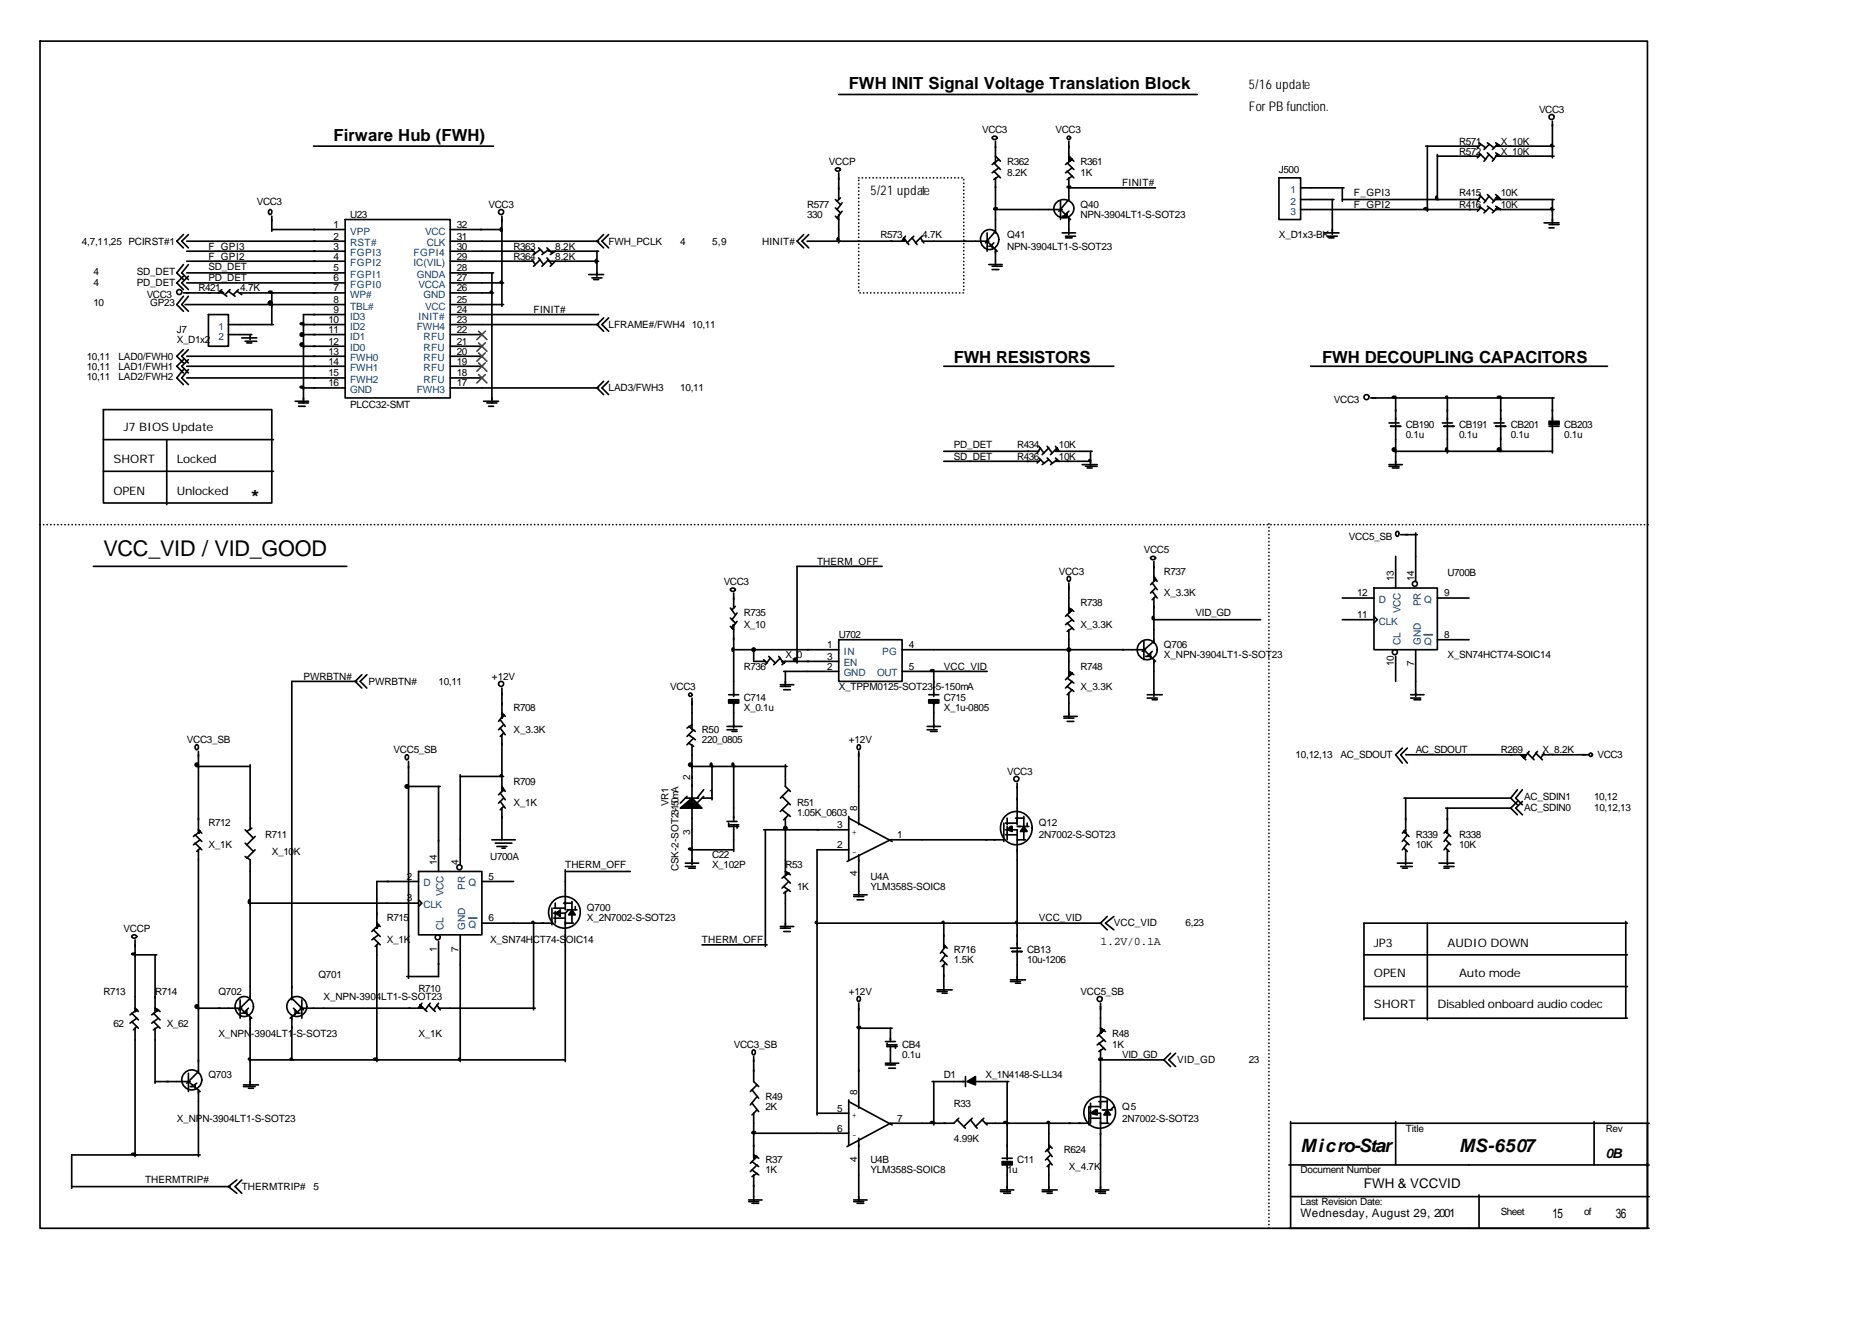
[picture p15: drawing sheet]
<svg xmlns="http://www.w3.org/2000/svg" width="297mm" height="210mm" viewBox="0 0 297 210" stroke-linecap="round" stroke-linejoin="round" font-family="sans-serif">
<defs><g id="words">
<text font-size="3.4" x="16.4" y="88.3">VCC_VID / VID_GOOD</text>
<g font-size="2.9">
<text x="206.4" y="182.7">Micro-Star</text>
<text x="231.5" y="182.7">MS-6507</text>
</g>
<g font-size="2.6">
<text x="134.7" y="14.2">FWH INIT Signal Voltage Translation Block</text>
<text x="52.9" y="22.4">Firware Hub (FWH)</text>
<text x="151.3" y="57.6">FWH RESISTORS</text>
<text x="209.8" y="57.6">FWH DECOUPLING CAPACITORS</text>
<text x="39.7" y="79.3">*</text>
</g>
<g font-size="2.1">
<text x="198.2" y="14.2">5/16 update</text>
<text x="198.2" y="17.6">For PB function.</text>
<text x="138.1" y="30.9">5/21 update</text>
<text x="254.8" y="183.8">0B</text>
<text x="216.4" y="188.6">FWH &amp; VCCVID</text>
<text x="246.3" y="193.3">15</text>
<text x="256.4" y="193.3">36</text>
</g>
<g font-size="1.9">
<text x="19.6" y="68.4">J7 BIOS Update</text>
<text x="18" y="73.5">SHORT</text>
<text x="28" y="73.5">Locked</text>
<text x="18" y="78.5">OPEN</text>
<text x="28" y="78.5">Unlocked</text>
<text x="174.6" y="149.9">1.2V/0.1A</text>
<text x="218" y="155">OPEN</text>
<text x="218" y="150.2">JP3</text>
<text x="229.7" y="150.2">AUDIO DOWN</text>
<text x="231.5" y="155">Auto mode</text>
<text x="218" y="160">SHORT</text>
<text x="228.1" y="160">Disabled onboard audio codec</text>
<text x="206.4" y="193.1">Wednesday, August 29, 2001</text>
</g>
<g font-size="1.6">
<text x="244.2" y="17.9">VCC3</text>
<text x="155.8" y="21.1">VCC3</text>
<text x="167.5" y="21.1">VCC3</text>
<text x="231.5" y="22.9">R571</text>
<text x="238.1" y="22.9">X_10K</text>
<text x="131.5" y="26.1">VCCP</text>
<text x="159.8" y="26.1">R362</text>
<text x="159.8" y="28">8.2K</text>
<text x="171.4" y="26.1">R361</text>
<text x="171.4" y="28">1K</text>
<text x="178.1" y="29.5">FINIT#</text>
<text x="202.9" y="27.4">J500</text>
<text x="231.5" y="24.5">R572</text>
<text x="238.1" y="24.5">X_10K</text>
<text x="40.7" y="32.5">VCC3</text>
<text x="55.6" y="34.6">U23</text>
<text x="77.5" y="33">VCC3</text>
<text x="128.1" y="33">R577</text>
<text x="128.1" y="34.6">330</text>
<text x="171.4" y="33">Q40</text>
<text x="171.4" y="34.6">NPN-3904LT1-S-SOT23</text>
<text x="214.8" y="33">F_GPI2</text>
<text x="214.8" y="31.1">F_GPI3</text>
<text x="231.5" y="33">R416</text>
<text x="231.5" y="31.1">R415</text>
<text x="238.1" y="33">10K</text>
<text x="238.1" y="31.1">10K</text>
<text x="13" y="38.8">4,7,11,25 PCIRST#1</text>
<text x="33.1" y="41.2">F_GPI2</text>
<text x="33.1" y="39.6">F_GPI3</text>
<text x="52.9" y="38">2</text>
<text x="52.9" y="39.6">3</text>
<text x="52.9" y="41.2">4</text>
<text x="52.9" y="36.2">1</text>
<text x="72.5" y="39.6">30</text>
<text x="72.5" y="38">31</text>
<text x="72.5" y="36.2">32</text>
<text x="72.5" y="41.2">29</text>
<text x="81.5" y="41.2">R364</text>
<text x="81.5" y="39.6">R363</text>
<text x="88.1" y="41.2">8.2K</text>
<text x="88.1" y="39.6">8.2K</text>
<text x="96.6" y="38.8">FWH_PCLK</text>
<text x="107.9" y="38.8">4</text>
<text x="113" y="38.8">5,9</text>
<text x="120.9" y="38.8">HINIT#</text>
<text x="139.7" y="37.7">R573</text>
<text x="146.3" y="37.7">4.7K</text>
<text x="159.8" y="37.7">Q41</text>
<text x="159.8" y="39.6">NPN-3904LT1-S-SOT23</text>
<text x="202.9" y="37.7">X_D1x3-BK</text>
<text x="14.8" y="45.4">4</text>
<text x="14.8" y="43.6">4</text>
<text x="21.7" y="45.4">PD_DET</text>
<text x="21.7" y="43.6">SD_DET</text>
<text x="23.3" y="47.3">VCC3</text>
<text x="31.5" y="46.2">R421</text>
<text x="33.1" y="44.6">PD_DET</text>
<text x="33.1" y="42.8">SD_DET</text>
<text x="38.1" y="46.2">4.7K</text>
<text x="52.9" y="43">5</text>
<text x="52.9" y="44.6">6</text>
<text x="52.9" y="46.2">7</text>
<text x="72.5" y="43">28</text>
<text x="72.5" y="44.6">27</text>
<text x="72.5" y="46.2">26</text>
<text x="14.8" y="48.6">10</text>
<text x="23.8" y="48.6">GP23</text>
<text x="28" y="52.8">J7</text>
<text x="52.1" y="52.8">11</text>
<text x="52.1" y="51.2">10</text>
<text x="52.9" y="48.1">8</text>
<text x="52.9" y="49.7">9</text>
<text x="72.5" y="51.2">23</text>
<text x="72.5" y="49.7">24</text>
<text x="72.5" y="52.8">22</text>
<text x="72.5" y="48.1">25</text>
<text x="84.7" y="49.7">FINIT#</text>
<text x="96.6" y="52">LFRAME#/FWH4</text>
<text x="109.8" y="52">10,11</text>
<text x="13.8" y="58.6">10,11</text>
<text x="13.8" y="57.1">10,11</text>
<text x="18.8" y="58.6">LAD1/FWH1</text>
<text x="18.8" y="57.1">LAD0/FWH0</text>
<text x="28" y="54.4">X_D1x2</text>
<text x="52.1" y="59.7">15</text>
<text x="52.1" y="57.9">14</text>
<text x="52.1" y="56.3">13</text>
<text x="52.1" y="54.7">12</text>
<text x="72.5" y="54.7">21</text>
<text x="72.5" y="56.3">20</text>
<text x="72.5" y="57.9">19</text>
<text x="72.5" y="59.7">18</text>
<text x="13.8" y="60.2">10,11</text>
<text x="18.8" y="60.2">LAD2/FWH2</text>
<text x="52.1" y="61.3">16</text>
<text x="55.6" y="64.7">PLCC32-SMT</text>
<text x="72.5" y="61.3">17</text>
<text x="96.6" y="62.1">LAD3/FWH3</text>
<text x="107.9" y="62.1">10,11</text>
<text x="211.7" y="63.9">VCC3</text>
<text x="151.3" y="71.1">PD_DET</text>
<text x="161.4" y="71.1">R434</text>
<text x="168" y="71.1">10K</text>
<text x="223" y="67.9">CB190</text>
<text x="223" y="69.5">0.1u</text>
<text x="231.5" y="67.9">CB191</text>
<text x="231.5" y="69.5">0.1u</text>
<text x="239.7" y="67.9">CB201</text>
<text x="239.7" y="69.5">0.1u</text>
<text x="248.2" y="69.5">0.1u</text>
<text x="248.2" y="67.9">CB203</text>
<text x="151.3" y="72.9">SD_DET</text>
<text x="161.4" y="72.9">R436</text>
<text x="168" y="72.9">10K</text>
<text x="129.6" y="89.6">THERM_OFF</text>
<text x="181.5" y="87.8">VCC5</text>
<text x="214" y="85.6">VCC5_SB</text>
<text x="114.8" y="92.8">VCC3</text>
<text x="168" y="91.2">VCC3</text>
<text x="184.7" y="91.2">R737</text>
<text x="184.7" y="94.6">X_3.3K</text>
<text x="215.4" y="94.6">12</text>
<text x="221.2" y="92.3" transform="rotate(-90 221.2 92.3)">13</text>
<text x="224.4" y="92.3" transform="rotate(-90 224.4 92.3)">14</text>
<text x="229.1" y="94.6">9</text>
<text x="229.7" y="91.5">U700B</text>
<text x="118" y="97.8">R735</text>
<text x="118" y="99.7">X_10</text>
<text x="133.1" y="101.2">U702</text>
<text x="171.4" y="96.2">R738</text>
<text x="171.4" y="99.7">X_3.3K</text>
<text x="189.7" y="97.8">VID_GD</text>
<text x="215.4" y="98.1">11</text>
<text x="229.1" y="101.2">8</text>
<text x="48.2" y="107.9">PWRBTN#</text>
<text x="78.1" y="107.9">+12V</text>
<text x="118" y="106.3">R736</text>
<text x="124.6" y="104.4">X_0</text>
<text x="131.2" y="102.8">1</text>
<text x="131.2" y="106.3">2</text>
<text x="131.2" y="104.7">3</text>
<text x="144.2" y="102.8">4</text>
<text x="144.2" y="106.3">5</text>
<text x="149.8" y="106.3">VCC_VID</text>
<text x="171.4" y="106.3">R748</text>
<text x="184.7" y="102.8">Q706</text>
<text x="184.7" y="104.4">X_NPN-3904LT1-S-SOT23</text>
<text x="221.2" y="105.7" transform="rotate(-90 221.2 105.7)">10</text>
<text x="224.4" y="105.7" transform="rotate(-90 224.4 105.7)">7</text>
<text x="229.7" y="104.4">X_SN74HCT74-SOIC14</text>
<text x="58.5" y="108.7">PWRBTN#</text>
<text x="69.6" y="108.7">10,11</text>
<text x="81.5" y="112.9">R708</text>
<text x="106.4" y="109.4">VCC3</text>
<text x="118" y="112.9">X_0.1u</text>
<text x="118" y="111.3">C714</text>
<text x="133.1" y="109.4">X_TPPM0125-SOT23-5-150mA</text>
<text x="149.8" y="111.3">C715</text>
<text x="149.8" y="112.9">X_1u-0805</text>
<text x="171.4" y="109.4">X_3.3K</text>
<text x="29.6" y="117.9">VCC3_SB</text>
<text x="62.4" y="119.5">VCC5_SB</text>
<text x="81.5" y="116.3">X_3.3K</text>
<text x="111.4" y="116.3">R50</text>
<text x="111.4" y="117.9">220_0805</text>
<text x="134.7" y="117.9">+12V</text>
<text x="224.6" y="119.5">AC_SDOUT</text>
<text x="238.1" y="119.5">R269</text>
<text x="244.7" y="119.5">X_8.2K</text>
<text x="81.5" y="124.5">R709</text>
<text x="109.5" y="123.7" transform="rotate(-90 109.5 123.7)">2</text>
<text x="159.8" y="122.9">VCC3</text>
<text x="205.6" y="120.3">10,12,13</text>
<text x="212.7" y="120.3">AC_SDOUT</text>
<text x="253.5" y="120.3">VCC3</text>
<text x="33.1" y="131.1">R712</text>
<text x="81.5" y="128">X_1K</text>
<text x="106.1" y="128" transform="rotate(-90 106.1 128)">VR1</text>
<text x="112.4" y="126.4">1</text>
<text x="126.5" y="128">R51</text>
<text x="126.5" y="129.6">1.05K_0603</text>
<text x="132.8" y="131.4">3</text>
<text x="136" y="128.8" transform="rotate(-90 136 128.8)">8</text>
<text x="164.8" y="131.1">Q12</text>
<text x="241.8" y="126.9">AC_SDIN1</text>
<text x="241.8" y="128.8">AC_SDIN0</text>
<text x="252.9" y="126.9">10,12</text>
<text x="252.9" y="128.8">10,12,13</text>
<text x="33.1" y="134.6">X_1K</text>
<text x="42.1" y="133">R711</text>
<text x="43.1" y="135.6">X_10K</text>
<text x="69.3" y="137.2" transform="rotate(-90 69.3 137.2)">14</text>
<text x="72.8" y="137.2" transform="rotate(-90 72.8 137.2)">4</text>
<text x="77.8" y="136.4">U700A</text>
<text x="89.7" y="137.8">THERM_OFF</text>
<text x="109.5" y="132.5" transform="rotate(-90 109.5 132.5)">3</text>
<text x="113" y="136.2">C22</text>
<text x="113" y="137.8">X_102P</text>
<text x="124.6" y="137.8">R53</text>
<text x="132.8" y="134.6">2</text>
<text x="135.2" y="132.5">+</text>
<text x="135.2" y="135.6">-</text>
<text x="142.3" y="133">1</text>
<text x="164.8" y="133">2N7002-S-SOT23</text>
<text x="224.6" y="133">R339</text>
<text x="224.6" y="134.6">10K</text>
<text x="231.5" y="133">R338</text>
<text x="231.5" y="134.6">10K</text>
<text x="64.6" y="139.6">2</text>
<text x="64.6" y="143.1">3</text>
<text x="77.5" y="139.6">5</text>
<text x="107.7" y="138.3" transform="rotate(-90 107.7 138.3)">CSK-2-SOT23-150mA</text>
<text x="126.5" y="141.2">1K</text>
<text x="136" y="139.1" transform="rotate(-90 136 139.1)">4</text>
<text x="138.1" y="139.6">U4A</text>
<text x="138.1" y="141.2">YLM358S-SOIC8</text>
<text x="19.6" y="147.8">VCCP</text>
<text x="61.4" y="146.2">R715</text>
<text x="61.4" y="149.7">X_1K</text>
<text x="77.5" y="146.2">6</text>
<text x="77.8" y="149.7">X_SN74HCT74-SOIC14</text>
<text x="93.1" y="144.6">Q700</text>
<text x="93.1" y="146.2">X_2N7002-S-SOT23</text>
<text x="111.4" y="149.7">THERM_OFF</text>
<text x="164.8" y="146.2">VCC_VID</text>
<text x="176.7" y="147">VCC_VID</text>
<text x="188.1" y="147">6,23</text>
<text x="50.5" y="155.2">Q701</text>
<text x="69.3" y="151" transform="rotate(-90 69.3 151)">1</text>
<text x="72.8" y="151" transform="rotate(-90 72.8 151)">7</text>
<text x="151.3" y="151.3">R716</text>
<text x="151.3" y="152.8">1.5K</text>
<text x="163" y="151.3">CB13</text>
<text x="163" y="152.8">10u-1206</text>
<text x="16.4" y="157.9">R713</text>
<text x="24.6" y="157.9">R714</text>
<text x="34.7" y="157.9">Q702</text>
<text x="51.3" y="158.7">X_NPN-3904LT1-S-SOT23</text>
<text x="66.4" y="157.3">R710</text>
<text x="134.7" y="157.9">+12V</text>
<text x="171.4" y="157.9">VCC5_SB</text>
<text x="18" y="162.9">62</text>
<text x="26.5" y="162.9">X_62</text>
<text x="34.7" y="164.5">X_NPN-3904LT1-S-SOT23</text>
<text x="66.4" y="164.5">X_1K</text>
<text x="116.4" y="166.3">VCC3_SB</text>
<text x="143.1" y="166.3">CB4</text>
<text x="143.1" y="167.9">0.1u</text>
<text x="176.5" y="164.5">R48</text>
<text x="176.5" y="166.3">1K</text>
<text x="178.1" y="167.9">VID_GD</text>
<text x="33.1" y="171.1">Q703</text>
<text x="136" y="173.7" transform="rotate(-90 136 173.7)">8</text>
<text x="149.8" y="171.1">D1</text>
<text x="156.4" y="171.1">X_1N4148-S-LL34</text>
<text x="186.8" y="168.7">VID_GD</text>
<text x="198.2" y="168.7">23</text>
<text x="28" y="178">X_NPN-3904LT1-S-SOT23</text>
<text x="121.4" y="174.5">R49</text>
<text x="121.4" y="176.1">2K</text>
<text x="132.8" y="176.4">5</text>
<text x="132.8" y="179.6">6</text>
<text x="135.2" y="177.4">+</text>
<text x="142.3" y="178">7</text>
<text x="151.3" y="175.6">R33</text>
<text x="178.1" y="176.1">Q5</text>
<text x="178.1" y="178">2N7002-S-SOT23</text>
<text x="223" y="179.6">Title</text>
<text x="254.8" y="179.6">Rev</text>
<text x="121.4" y="184.6">R37</text>
<text x="135.2" y="180.6">-</text>
<text x="136" y="184.3" transform="rotate(-90 136 184.3)">4</text>
<text x="138.1" y="184.6">U4B</text>
<text x="151.3" y="181.2">4.99K</text>
<text x="161.4" y="184.6">C11</text>
<text x="168.8" y="183">R624</text>
<text x="169.6" y="185.6">X_4.7K</text>
<text x="23" y="187.8">THERMTRIP#</text>
<text x="38.4" y="188.8">THERMTRIP#</text>
<text x="49.7" y="188.8">5</text>
<text x="121.4" y="186.2">1K</text>
<text x="138.1" y="186.2">YLM358S-SOIC8</text>
<text x="159.8" y="186.2">1u</text>
<text x="206.4" y="186.2">Document Number</text>
<text x="206.4" y="191.2">Last Revision Date:</text>
<text x="238.1" y="192.8">Sheet</text>
<text x="251.4" y="192.8">of</text>
</g>
<g font-size="1.6" fill="#004080">
<text x="204.8" y="30.6">1</text>
<text x="204.8" y="32.5">2</text>
<text x="204.8" y="34">3</text>
<text x="55.6" y="39.1">RST#</text>
<text x="55.6" y="40.7">FGPI3</text>
<text x="55.6" y="37.2">VPP</text>
<text x="65.6" y="40.7">FGPI4</text>
<text x="67.5" y="37.2">VCC</text>
<text x="67.7" y="39.1">CLK</text>
<text x="55.6" y="42.2">FGPI2</text>
<text x="55.6" y="44.1">FGPI1</text>
<text x="55.6" y="45.7">FGPI0</text>
<text x="55.6" y="47.3">WP#</text>
<text x="65.6" y="42.2">IC(VIL)</text>
<text x="66.1" y="44.1">GNDA</text>
<text x="66.4" y="45.7">VCCA</text>
<text x="67.2" y="47.3">GND</text>
<text x="34.7" y="52.3">1</text>
<text x="34.7" y="53.9">2</text>
<text x="55.6" y="49.1">TBL#</text>
<text x="55.6" y="53.9">ID1</text>
<text x="55.6" y="52.3">ID2</text>
<text x="55.6" y="50.7">ID3</text>
<text x="66.1" y="52.3">FWH4</text>
<text x="66.4" y="50.7">INIT#</text>
<text x="67.2" y="53.9">RFU</text>
<text x="67.5" y="49.1">VCC</text>
<text x="55.6" y="58.9">FWH1</text>
<text x="55.6" y="57.3">FWH0</text>
<text x="55.6" y="55.7">ID0</text>
<text x="67.2" y="55.7">RFU</text>
<text x="67.2" y="57.3">RFU</text>
<text x="67.2" y="58.9">RFU</text>
<text x="55.6" y="62.4">GND</text>
<text x="55.6" y="60.8">FWH2</text>
<text x="66.1" y="62.4">FWH3</text>
<text x="67.2" y="60.8">RFU</text>
<text x="218.8" y="95.7">D</text>
<text x="226" y="95.7">Q</text>
<text x="218.8" y="99.1">CLK</text>
<text x="222.2" y="97.3" transform="rotate(-90 222.2 97.3)">VCC</text>
<text x="225.4" y="96.2" transform="rotate(-90 225.4 96.2)">PR</text>
<text x="133.9" y="103.9">IN</text>
<text x="133.9" y="107.3">GND</text>
<text x="133.9" y="105.7">EN</text>
<text x="139.2" y="107.3">OUT</text>
<text x="140" y="103.9">PG</text>
<text x="222.2" y="102.3" transform="rotate(-90 222.2 102.3)">CL</text>
<text x="225.4" y="102.3" transform="rotate(-90 225.4 102.3)">GND</text>
<text x="226" y="102.3">Q</text>
<text x="67.2" y="140.7">D</text>
<text x="70.4" y="142.3" transform="rotate(-90 70.4 142.3)">VCC</text>
<text x="73.8" y="141.2" transform="rotate(-90 73.8 141.2)">PR</text>
<text x="74.3" y="140.7">Q</text>
<text x="67.2" y="144.1">CLK</text>
<text x="70.4" y="147.5" transform="rotate(-90 70.4 147.5)">CL</text>
<text x="73.8" y="147.5" transform="rotate(-90 73.8 147.5)">GND</text>
<text x="74.3" y="147.3">Q</text>
</g>
</g></defs>
<g fill="none" stroke="#000" stroke-width=".26">
<path d="M6.3 6.5h255.1v188.4h-255.1zM133.1 15h56.9M246.3 19.2v5.8M246.6 18.4a.4 .4 0 0 0-.6-.2 .4 .4 0 0 0-.1 .6 .4 .4 0 0 0 .6 0l.1-.2M29.1 37.2l-1.1 1.1 1.1 1M29.6 38.3h25.2M29.6 39.9h25.2M29.9 37.2l-1.1 1.1 1.1 1M43.1 33.5a.26 .26 0 0 0-.4-.2 .46 .46 0 0 0 .2 .7h.1l.1-.4M43.1 34.3v2.4M43.1 36.4h11.7M49.7 23.2h28.6"/>
<path d="M54.8 34.8h16.6v28.3h-16.6zM71.4 38.3h23.6M71.4 39.9h13.3M71.4 36.4h8.2M79.6 34.3v14.3M79.9 33.5a.4 .4 0 0 0-.6-.2 .4 .4 0 0 0-.1 .6 .4 .4 0 0 0 .6-.1l.1-.2M84.4 39.6l.5 .5M85.5 39.3l.8 .8M85.7 39.6l-1 .8M86.8 39.3l.8 .8M87 39.9h8M87 39.6l-1 .8"/>
<path d="M88.1 39.9l-.8 .5M94.7 39.9v3.9M95.8 37.2l-1.1 1.1 1.1 1M96.6 37.2l-1.1 1.1 1.1 1M127.5 37.2l-1 1.1 1 1M128.3 37.2l-1 1.1 1 1M132.6 34.3l.5 .5M132.6 33l.7 .8M132.6 31.7l.7 .8M132.6 26.8a.46 .46 0 0 1 .7 .1 .38 .38 0 0 1-.4 .3 .38 .38 0 0 1-.3-.4zM133.1 27.4v4.3M133.1 34v4.5"/>
<path d="M133.3 31.4l-.5 .5M133.6 33.5l-.8 1.1M133.6 32.2l-.8 1M143.4 37.7l.8 1.1M143.7 37.5l-.6 .8h-15M144.7 37.7l.8 1.1M145 37.5l-1.1 1M146 37.7l.6 .8M146.3 37.5l-1 1M146.3 38.3h10.6M156.2 36.7a1.55 1.55 0 0 1 2.2 .7 1.55 1.55 0 0 1-.9 2.1 1.57 1.57 0 0 1-1.8-.8 1.57 1.57 0 0 1 .5-2zM156.6 37v2.9"/>
<path d="M156.6 38.3l1.6 1.6M156.9 39.1h.5M157.4 38.8v.5M157.5 21.7a.46 .46 0 0 1 .7 .2 .38 .38 0 0 1-.4 .2 .38 .38 0 0 1-.3-.4zM157.7 33.2h10.8M157.7 25.8l1 1.1M157.7 27.2l1 1M157.7 38.5l-.5 .6M158 22.4v3.4M158 28.2v8.8M158 39.6v2.6M158 24.8l.7 .8"/>
<path d="M158 36.7l-1.6 1.8M158.5 25.3l-1.1 .8M158.5 26.6l-1.1 .8M158.5 28l-.8 .5M168.3 31.9v2.9M168.3 33.2l1.6 1.6M168.5 37h2.2M168.5 34.3h.8M169.1 37.7h1M169.1 37.5h1.6M169.3 25.8l1.1 1.1M169.3 27.2l1.1 1"/>
<path d="M169.3 33.8v.8M169.6 28.2v3.5l-1.6 1.8M169.6 22.4v2.4l.8 .8M169.6 34.6v2.6M169.6 29.8h13.8M169.6 33.5l-.8 .8M170.1 25.3l-1 .8M170.1 26.6l-1 .8M170.1 28l-.8 .5M170.4 33a1.58 1.58 0 0 0-1.9-1.3 1.58 1.58 0 0 0-1.2 1.9 1.61 1.61 0 0 0 1.7 1 1.61 1.61 0 0 0 1.4-1.5M202.9 28.2h3.5v6.6h-3.5zM206.4 29.8h6.9"/>
<path d="M206.4 31.7h5.3M206.4 33.2h28.3M210.1 37h2.4M210.6 37.5h1.6M210.9 37.7h.8M211.4 31.7v5.5M213 31.7h21.7M213 29.8v2.1M226.2 23.2h8.5M226.5 23.2v10.3M228.1 24.8h6.6M228.1 24.5v7.2"/>
<path d="M234.7 32.7l1 .8M234.7 30.9l1 1M234.7 24.3l1 1M234.7 22.7l1 .8M234.9 33l-.5 .5M234.9 31.1l-.5 .8M234.9 24.5l-.5 .5M234.9 22.9l-.5 .6M236 32.7l1.1 .8M236 30.9l1.1 1M236 24.3l1.1 1M236 22.7l1.1 .8"/>
<path d="M236.3 33l-.8 .8M236.3 31.1l-.8 1.1M236.3 24.5l-.8 1.1M236.3 22.9l-.8 .8M237.3 22.7l.8 .5h8.5M237.3 30.9l.8 .8h8.5M237.3 32.7l.8 .5h8.5M237.3 24.3l.8 .5h8.5M237.6 33l-.8 .8M237.6 31.1l-.8 1.1M237.6 24.5l-.8 1.1M237.6 22.9l-.8 .8"/>
<path d="M245 35.4h2.4M245.8 36.2h.8M245.8 35.6h1.6M246.3 31.7v3.9M28.8 46.2a.4 .4 0 0 0-.5-.2 .4 .4 0 0 0-.1 .6 .4 .4 0 0 0 .6-.1v-.2M29.1 43.8l-1.1 1.1 1.1 1M29.1 58.6l-1.1 1.4 1.1 1M29.1 57.1l-1.1 1 1.1 1.1M29.1 55.5l-1.1 1 1.1 1.1M29.1 42l-1.1 1.3 1.1 1.1M29.1 47l-1.1 1.3 1.1 1.1M29.4 48.3h25.4"/>
<path d="M29.6 58.1h25.2M29.6 41.5h25.2M29.6 43.3h25.2M29.6 44.9h25.2M29.6 56.5h25.2M29.6 60h25.2M29.9 43.8l-1.1 1.1 1.1 1M29.9 58.6l-1.1 1.4 1.1 1M29.9 57.1l-1.1 1 1.1 1.1M29.9 55.5l-1.1 1 1.1 1.1M29.9 42l-1.1 1.3 1.1 1.1M29.9 47l-1.1 1.3 1.1 1.1"/>
<path d="M33.1 49.9h3.1v5h-3.1zM34.9 46.2l1.1 .8M35.2 45.9l-.5 .6h-5.6M36.2 51.5h7.2M36.2 53.1h3.8M36.2 46.2l1.1 .8M36.5 45.9l-.8 .8M37.6 46.2l.8 .5M37.8 45.9l-.8 .8M38.1 46.5h16.7M38.4 53.6h2.3M38.9 54.2h1.8"/>
<path d="M39.2 54.4h.8M39.7 53.1v.8M43.1 46.5v5M48.2 51.5h6.6M48.2 53.1h6.6M48.2 54.9h6.6M54.8 49.9h-6.6v14M71.4 58.1h5.1M71.4 46.5h6.9M71.4 51.5h23.6M71.4 53.1h5.1M71.4 41.5h13.3"/>
<path d="M71.4 43.3h6.9M71.4 44.9h8.5M71.4 48.3h8.5M71.4 49.9h23.6M71.4 54.9h5.1M71.4 56.5h5.1M71.4 60h5.1M78.1 43.3v20.6M84.4 41.2l.5 .8M85.5 40.9l.8 1.1M85.7 41.2l-1 1M86.8 40.9l.8 1.1"/>
<path d="M87 41.2l-1 1M87 41.5h8M88.1 41.5l-.8 .7M93.4 43.6h2.4M93.9 44.1h1.6M94.2 44.4h.8M95.8 50.4l-1.1 1.1 1.1 1.1M96.6 50.4l-1.1 1.1 1.1 1.1M149.8 58.1h26.9M156.9 42h2.1M157.4 42.8h1.1M157.4 42.2h1.6"/>
<path d="M208 58.1h47.1M16.4 65h26.7v14.8h-26.7zM16.4 69.8h27M16.4 74.8h27M26.5 69.8v10.3M46.8 63.7h2.1M47.4 64.5h1M47.4 63.9h1.5M48.2 61.6h6.6M71.4 61.6h23.6M76.7 63.7h2.4M77.3 63.9h1.5"/>
<path d="M77.5 64.5h.8M95.8 60.5l-1.1 1.1 1.1 1M96.6 60.5l-1.1 1.1 1.1 1M149.8 71.6h15M149.8 73.2h15M164.8 70.8l.8 1.1M164.8 72.7l.8 .8M165.1 71.1l-.5 .8M165.1 72.9l-.5 .6M166.2 70.8l.8 1.1M166.2 72.7l.8 .8M166.4 71.1l-1 1"/>
<path d="M166.4 72.9l-1 .8M167.5 70.8l.5 .8h5.3M167.5 72.7l.5 .5h5M167.7 71.1l-1 1M167.7 72.9l-1 .8M171.7 73.7h2.4M172.2 74h1.9M172.5 74.3h.8M173 71.6v2.4M217.2 62.9a.4 .4 0 0 0-.6-.3 .4 .4 0 0 0-.1 .7 .4 .4 0 0 0 .7-.1v-.2M217.5 63.1h29.1M220.4 74h1.6"/>
<path d="M220.4 73.7h2.1M220.4 67.1h1.6M220.7 67.6h.1M220.7 67.6h1.5M220.9 74.3h1.1M221.5 63.1v4M221.5 67.4v6.6M221.5 71.6h24.8M222 67.6h.1M228.9 67.1h1.6M229.1 67.6h.1M229.1 67.6h1.6"/>
<path d="M229.7 63.1v4M229.7 67.4v4.5M230.5 67.6h.1M237.1 67.1h1.6M237.3 67.6h.1M237.3 67.6h1.6M238.1 63.1v4M238.1 67.4v4.2M238.7 67.6h.1M245.8 67.6h1.6M246.3 63.1v3.8M246.3 67.4v4.5"/>
<path d="M14.8 89.9h40.2M115.9 99.4l.5 .5v10.6M115.9 98.1l.8 .8M115.9 96.5l.8 1M115.9 93.4a.46 .46 0 0 1 .8 .2 .38 .38 0 0 1-.4 .2 .38 .38 0 0 1-.4-.4zM116.4 94.1v2.4M116.7 96.2l-.5 .5M116.9 98.6l-.7 1.1M116.9 97.3l-.7 1M140 89.9h-13.5v15.3M169.3 97.5l1.1 1.1M169.3 98.9l1.1 1"/>
<path d="M169.6 92.5v4l.8 .5M169.6 99.9v6.6l.8 .6M169.9 91.7a.26 .26 0 0 0-.4-.2 .46 .46 0 0 0 .1 .8l.1-.1 .2-.3M170.1 96.7l-1 1.1M170.1 98.3l-1 .8M170.1 99.7l-.8 .5M182.6 88.4a.46 .46 0 0 1 .8 .1 .38 .38 0 0 1-.5 .3 .38 .38 0 0 1-.3-.4zM182.8 92.5l.8 1.1M182.8 93.8l.8 1.1M183.1 89.1v2.4l.5 .8M183.1 94.9v7.1M183.1 98.3h16.9"/>
<path d="M183.4 92l-.8 .8M183.4 93.3l-.8 .8M183.4 94.6l-.6 .6M213 94.9h5M213 98.3h5M218 93.3h10.1v9.8h-10.1zM218 97.8l.5 .5-.5 .6M221.5 88.3v5M222 84.6a.26 .26 0 0 0-.4-.2 .46 .46 0 0 0 .1 .7h.2l.1-.4M222.2 84.8h2.7M224.6 84.6v7.7M224.9 92.5a.4 .4 0 0 0-.6-.2 .4 .4 0 0 0-.1 .6 .4 .4 0 0 0 .6-.1l.1-.2"/>
<path d="M228.1 94.9h5M31.5 118.4a.26 .26 0 0 0-.4-.2 .46 .46 0 0 0 .1 .8l.2-.1 .1-.3M31.5 119.2v12.5l.5 .5M56.6 108.1h-10.3v50.6M57.4 107.1l-1 1 1 1.1M58.2 107.1l-1.1 1 1.1 1.1M79.4 114.2l.8 1.1M79.4 115.5l.8 1.1M79.6 109.2v4l.6 .5M79.6 116.6v8.2l.6 .8M79.9 108.4a.4 .4 0 0 0-.6-.2 .4 .4 0 0 0-.1 .6 .4 .4 0 0 0 .6-.1l.1-.2M79.9 116.3l-.5 .6"/>
<path d="M79.9 113.4l-.8 1.1M79.9 115l-.8 .8M109.3 115.3l1 .8M109.3 116.6l1 .8M109.3 117.9l.8 .5M109.8 110.8v5M109.8 118.2v8.4M109.8 115l-.8 .5M110.1 115.8l-1.1 1.1M110.1 117.1l-1.1 1.1M115.4 115.8h1.5M115.4 115.3h2.3"/>
<path d="M115.6 110.2h1.6M116.2 116.1h.7M116.4 111.3v4.2M116.4 103.1h16.7M119.6 102.8v2.2h1.8M121.2 104.7l.5 .5M122 104.2l1 1M122.2 104.4l-.8 1.1M123.6 104.2l.8 1M123.8 108.9h1.6M123.8 108.7h2.1M123.8 104.4l-1 1.1"/>
<path d="M124.4 109.4h1M124.4 106.5h8.7M124.6 106.5v2.4M133.1 101.5h10v6.6h-10zM133.1 105h-8.5l-.5 .5M136.3 119.2v11.7M136.5 118.4a.26 .26 0 0 0-.4-.2 .46 .46 0 0 0 .2 .8l.1-.1 .1-.3M143.1 103.1h38.7M143.1 106.5h13.5M147.1 115.8h1.6M147.1 115.3h2.1M147.4 110.2h1.6"/>
<path d="M147.6 116.1h1.1M148.2 106.5v4M148.2 111.3v4.2M168.8 113.9h1.6M168.8 113.7h2.1M169.3 114.5h1.1M169.3 107.6l1.1 .8M169.3 108.9l1.1 .8M169.6 110v3.9M170.1 106.8l-1 1.1M170.1 108.1l-1 1.1M170.1 109.4l-.8 .8"/>
<path d="M181.5 101.8v2.9M181.5 103.1l1.9 1.9M181.8 104.2h.8M182 110.8h1.6M182 110.2h2.4M182.6 103.6v.8M182.8 111h.8M182.8 103.4l-.8 .8M183.1 104.7v5.8M183.1 101.8l-1.9 1.6M221.5 104.2v3.9M221.7 103.4a.4 .4 0 0 0-.6-.3 .4 .4 0 0 0-.1 .6 .4 .4 0 0 0 .7 0v-.2"/>
<path d="M222.5 118.7l-1 1.1 1 1.3M223 119.8h18.3l.8 .8M223.3 118.7l-1.1 1.1 1.1 1.3M223.8 110.8h1.6M223.8 110.2h2.2M224.4 111h1M224.6 103.1v7.4M228.1 101.5h5M242.4 119.5l1 1.1M242.6 119.2l-.8 1.1M243.7 119.5l1 1.1M243.9 119.2l-.7 1.1"/>
<path d="M244.7 119.8h7.4M245 119.5l-.5 .8M31 132.5l1 1M31 133.8l1 1M31.2 121.6h8.5M31.5 134.8v35.5M31.7 131.9l-1 .8M31.7 133.3l-1 .8M31.7 134.6l-.5 .5M38.9 135.9l.8 .5v22.3M38.9 133.8l1.3 1.3M38.9 131.7l1.3 1.3"/>
<path d="M39.7 121.4v10.3M40 131.4l-.8 .5M40.5 134.8l-1.3 1.4M40.5 132.7l-1.3 1.4M64.8 120a.26 .26 0 0 0-.4-.2 .46 .46 0 0 0 .2 .8l.1-.1 .1-.3M64.8 120.8v34.4M64.8 124.8h5M66.4 138.3h10.1v10h-10.1zM66.4 139.9h-6.6v6.6l.5 .5M69.6 124.8v13.5M73 122.9v14.3M73 123.2h6.9"/>
<path d="M73.3 137.5a.4 .4 0 0 0-.6-.2 .4 .4 0 0 0-.1 .6 .4 .4 0 0 0 .6-.1l.1-.2M76.5 139.9h5M78.1 133.3h3.7M78.6 133.8h2.6M78.8 134.3h1.6M79.4 125.9l.8 1M79.4 127.2l.8 1M79.6 128.2v5.1M79.6 134.6h.6M79.9 125.3l-.8 .8M79.9 126.6l-.8 .8M79.9 128l-.5 .5"/>
<path d="M89.7 138v6.4M89.7 138.3h10.3M108.7 137.5h1.6M108.7 137h2.2M108.7 126.6h2.2M109 126.4l-1.1 1M109.3 137.8h1M109.5 134.8h6.9M109.8 128v9.2M109.8 121.6h15.1M111.4 126.6h1.6M111.7 126.4l-1.1 1"/>
<path d="M111.7 125.3l-1.1 1.3M113 121.6v5.3M115.4 130.4h1.5M115.6 130.6v.5h1.6M115.6 130.9h1.6M116.4 121.4v9M116.4 130.9v4.2M116.9 130.9v.5M121.2 131.7h13.5M121.4 131.7v18.5M124.1 126.4l1.3 1.3M124.1 128.5l1.3 1.1"/>
<path d="M124.4 139.1l1 1M124.6 121.4v3.4l.8 .8M124.6 129.8v8.5l.8 .5M125.1 125.3l-1.3 1.3M125.1 127.4l-1.3 1.4M125.1 129.3l-.7 .8M125.1 138.6l-1 .7M125.1 139.9l-1 1M134.7 129.8l6.9 3.7M134.7 129.6v6.8M134.7 134.8h-5.1v42.1M136.3 135.6v6.7"/>
<path d="M159.3 133.3h-18l-6.9 3.4M159.3 130.6v2.9M159.5 131.7h1.9v3.4M159.5 132.5h1.9M159.5 130.6h1.9M159.7 129.3a2.6 2.6 0 0 1 3.8 .8 2.6 2.6 0 0 1-1.1 3.7 2.61 2.61 0 0 1-3.3-1.1 2.61 2.61 0 0 1 .6-3.4zM159.8 129.8v1.1M159.8 131.1v2.2M161.1 129.8h1.4M161.4 124.3v6.6M161.4 133.3h.1M161.4 133.3h1.3"/>
<path d="M161.4 129.8v.6M161.4 134.8v15.7M161.4 131.1h1.8M161.7 123.5a.4 .4 0 0 0-.6-.3 .4 .4 0 0 0-.1 .6 .4 .4 0 0 0 .6 0l.1-.2M162.5 129.6v3.7M163 130.6v.5M221.7 137h2.4M222.2 137.5h1.9M222.5 137.8h.8M222.8 131.9l.8 .8M222.8 133.3l.8 .8M222.8 134.6l.5 .5"/>
<path d="M222.8 126.6h16.9M223 126.6v5.1l-.5 .5M223 134.8v2.4M223.3 132.5l-.8 1M223.3 133.8l-.8 1M228.3 137h2.4M229.1 137.8h.8M229.1 137.5h1.6M229.4 131.9l.8 .8M229.4 133.3l.8 .8M229.4 134.6l.5 .5M229.4 128.2h10.3"/>
<path d="M229.7 128.2v3.5l-.6 .5M229.7 134.8v2.4M229.9 132.5l-.8 1M229.9 133.8l-.8 1M239.7 126.6l1.1 1.1M239.7 128.2l1.1 1.1M240.8 125.3l-1.1 1.3M240.8 127.2l-1.1 1M241.6 125.3l-1.1 1.3 1.1 1.1M241.6 127.2l-1.1 1 1.1 1.1M21 148.5a.46 .46 0 0 1 .7 .1 .38 .38 0 0 1-.4 .3 .38 .38 0 0 1-.3-.4zM21.4 151.5h3.5"/>
<path d="M21.4 149.1v10.9l.6 .5M24.6 151.5v8.5l.8 .5M31.5 160h6.9M37.9 158.4a1.55 1.55 0 0 1 2.2 .7 1.55 1.55 0 0 1-.9 2.1 1.57 1.57 0 0 1-1.8-.8 1.57 1.57 0 0 1 .5-2zM38.1 158.7v2.9M38.1 160l1.9 1.6M39.4 160l-.8 .8M39.4 143.3h27M39.7 158.4l-1.9 1.8M46.3 158.4l1.9 1.8M46.6 160l.8 .8M47.9 158.7v2.9"/>
<path d="M47.9 160l-1.9 1.6M59.3 147.5l1 1.1M59.3 148.9l1 1M59.8 149.9v18.6M60.1 146.8l-1.1 1M60.1 148.3l-1.1 .8M60.1 149.7l-.6 .5M66.4 142.8l.5 .5-.5 .5M66.7 159.5l1 1M66.9 159.2l-.5 .8h-18.8M68 159.5l1.1 1M68.3 159.2l-.8 1"/>
<path d="M69.3 159.5l.5 .7M69.6 160h15.3M69.6 159.2l-.8 1M69.6 149.4v5.6h-5M69.8 148.6a.4 .4 0 0 0-.5-.2 .4 .4 0 0 0-.1 .6 .4 .4 0 0 0 .6-.1v-.2M73 148.3v20.2M76.5 146.5h11.1M84.7 146.5v13.7M87.6 144.1v2.7M87.8 144.9h1.9M87.8 145.7h1.9M87.8 144.1h1.9"/>
<path d="M88.1 143.3v.8M88.1 144.6v1.9M89.4 143.3h1.4M89.7 144.9v3.7M89.7 146.5h1.3M89.7 143.1v.5M89.7 146.2v.6M89.7 148.3v20.2M90 144.4h1.5M90.2 144.4l-.5 .5M90.8 143.1v3.4M91.3 143.8v.6"/>
<path d="M92.1 144.6a2.51 2.51 0 0 0-3.8-2.1 2.51 2.51 0 0 0 0 4.4 2.51 2.51 0 0 0 3.8-2.1M111.4 149.9h10.3M123.8 147.3h1.6M123.8 147h2.1M124.4 147.8h1M124.4 140.7l1 .8M124.6 141.5v5.8M125.1 141.2l-.7 .5M129.4 146.5h45.2M135.5 142.3h1.6M135.5 142h2.1M136 142.8h1.1"/>
<path d="M136.3 159.2v16.7M136.5 158.4a.26 .26 0 0 0-.4-.2 .46 .46 0 0 0 .2 .7h.1l.1-.4M148.7 157.3h1.6M148.7 157.1h2.4M149.5 157.6h.8M149.5 151l.8 .8M149.5 152.3l.8 .8M149.8 146.5v3.4l.5 .6M149.8 153.1v4.2M150 150.2l-.8 1.1M150 151.5l-.8 1.1M150 152.8l-.5 .6"/>
<path d="M160.3 155.8h1.6M160.3 155.5h2.4M160.3 150.5h1.6M160.6 151h.1M160.6 151h1.6M161.1 156h.8M161.4 150.7v5.1M161.9 151h.1M174.6 146.5l1.1 1M174.6 159.2v4l.8 .5M174.9 158.4a.4 .4 0 0 0-.6-.2 .4 .4 0 0 0-.1 .6 .4 .4 0 0 0 .6-.1l.1-.2M175.7 145.4l-1.1 1.1"/>
<path d="M176.7 145.4l-1.3 1.1 1.3 1M216.4 151.5h41.8M216.4 156.5h41.8M226.5 146.5v15.3M258 146.2v15.4M258.2 146.5h-41.8v15.3M20.9 160.8l1.1 1M20.9 162.1l1.1 1.1M21.4 163.2v20.3M21.7 160.2l-1.1 .8M21.7 161.6l-1.1 .8M21.7 162.9l-.5 .5"/>
<path d="M24.3 160.8l1.1 1M24.3 162.1l1.1 1.1M24.6 171.6h5.6M24.6 163.2v8.7M25.1 160.2l-1 .8M25.1 161.6l-1 .8M25.1 162.9l-.8 .5M29.9 170.3v2.9M29.9 171.6l1.8 1.6M30.2 172.4h.8M31 172.2v.5M31.2 171.9l-.8 .5"/>
<path d="M31.5 172.9v10.6M31.5 170l-1.9 1.9M38.4 160.8h.8M38.6 172.4h1.9M38.6 172.2h2.4M39.2 160.2v.8M39.4 172.7h.8M39.7 161.3v11.1M39.7 168.2h50M46.3 161.3v6.9M46.8 160.8h.8M46.8 160.2v.8"/>
<path d="M119.3 179.8h15.4M119.3 172.9l1.1 1.4M119.3 175.1l1.1 1.3M119.6 167.7v3.9l.8 .8M119.6 176.7v6.6l.8 .5M119.9 166.9a.26 .26 0 0 0-.4-.2 .46 .46 0 0 0 .1 .7l.1-.1 .2-.3M120.1 172.2l-1 1M120.1 174l-1 1.3M120.1 176.1l-.8 .8M129.6 176.7h5.1M134.7 174.5v7.2M134.7 174.8l6.9 3.7"/>
<path d="M136.3 163.2h5.3M140.5 169h1.6M140.5 168.7h2.1M140.5 165.3h1.6M140.8 165.5v.6h1.5M140.8 165.8h1.5M141 169.5h1.1M141.3 163.2v2.1M141.3 165.8v3.2M142.1 165.8v.5M147.9 171.6h5.3M148.2 171.6v6.9"/>
<path d="M151.9 177.7l1.3 1.3M152.1 177.4l-.8 .8h-10l-6.9 3.7M153.2 170.8v1.6M154 177.7l1 1.3M154.3 177.4l-1.4 1.4M154.8 171.6h5.3M155.8 177.7l.8 .8M156.1 177.4l-1.3 1.4M156.4 178.2h16.4M159.8 171.6v12.5M166.4 178v4.5M172.8 176.7h1.8v12.4"/>
<path d="M172.8 177.4h1.8M173 175.1v.8M173 176.1v2.1M174.4 174.8h1.3M174.4 164.2l1 1.1M174.4 165.5l1 1.1M174.4 168.2h10.3M174.6 175.6h-1.8v2.9M174.6 166.6v9.3M174.6 178.2h1.3M174.6 174.8v.5M174.9 176.1h1.6"/>
<path d="M175.2 176.1h.1M175.2 163.4l-1.1 1.1M175.2 165l-1.1 .8M175.2 166.3l-.8 .6M175.7 174.5v3.7M176.7 175.6l-.5 .5M177 176.4a2.51 2.51 0 0 0-3.8-2.1 2.51 2.51 0 0 0 0 4.3 2.51 2.51 0 0 0 3.8-2.1M184.7 168.2l1 1M185.7 167.1l-1 1.1M186.5 167.1l-1 1.1 1 1M204.8 178v16.9M204.8 178.2h56.9"/>
<path d="M216.4 161.6h41.8M221.5 178v6.9M252.9 178v6.9M261.4 178.2v16.7M11.4 188.3h25.1M31.7 183.3h-20.3v5.3M37.6 187.2l-1.4 1.1 1.4 1.1M38.4 187.2l-1.1 1.1 1.1 1.1M118.8 190.7h1.6M118.8 190.4h2.1M119.3 190.9h1.1M119.3 184.3l1.1 .8"/>
<path d="M119.3 185.6l1.1 .8M119.6 186.4v4.3M120.1 183.5l-1 1.1M120.1 184.9l-1 1M120.1 186.2l-.8 .5M135.5 190.7h1.6M135.5 190.4h2.1M136 190.9h1.1M136.3 180.6v10.1M158.7 189.1h1.6M158.7 188.8h2.2M159 183.8h1.6"/>
<path d="M159.3 189.4h1M159.8 184.6v4.5M165.4 189.1h1.6M165.4 188.8h2.3M166.2 189.4h.8M166.2 182.5l.8 1M166.2 183.8l.8 1.1M166.4 184.9v4.2M166.4 181.7l.6 .5M166.7 181.9l-.8 .8M166.7 183.3l-.8 .8M166.7 184.6l-.5 .5"/>
<path d="M173.8 189.1h1.6M173.8 188.8h2.1M174.4 189.4h1M204.5 194.9h57.2M204.5 184.9h57.2M204.8 189.9h56.9M234.7 189.6v5.3"/>
<circle cx="169.6" cy="21.9" r=".26"/>
<circle cx="109.5" cy="110.2" r=".26"/>
<circle cx="182" cy="103.1" r="1.59"/>
<circle cx="252.4" cy="119.8" r=".26"/>
<circle cx="47.1" cy="159.7" r="1.59"/>
<circle cx="30.4" cy="171.4" r="1.59"/>
</g>
<path d="M136.3 28.2h16.6v18.3h-16.6v-18.3M6.3 83.3h255.4M201.3 194.9v-111.9" fill="none" stroke="#000" stroke-width=".26" stroke-dasharray="0 .5"/>
<g fill="#000" stroke="#000" stroke-width=".26">
<path d="M143.4 37.7l.3 .6h-.6l.3-.6 .3 .6z" fill-rule="evenodd"/>
<path d="M169.6 24.8l.5 .5-.5 .3 .5-.3-.5 .3z" fill-rule="evenodd"/>
<path d="M237.3 33.2l.3-.2 .5 .2h-.8l.3-.2z" fill-rule="evenodd"/>
<path d="M237.6 31.1l.5 .6h-.8z" fill-rule="evenodd"/>
<path d="M237.3 24.8l.3-.3 .5 .3h-.8l.3-.3z" fill-rule="evenodd"/>
<path d="M237.3 23.2l.3-.3 .5 .3h-.8l.3-.3z" fill-rule="evenodd"/>
<path d="M34.9 46.2l.6 .3h-.8l.2-.3 .6 .3z" fill-rule="evenodd"/>
<path d="M167.7 71.1l.3 .5h-.5z" fill-rule="evenodd"/>
<path d="M167.7 72.9l.3 .3h-.5z" fill-rule="evenodd"/>
<path d="M116.4 99.1v.8l-.2-.2z" fill-rule="evenodd"/>
<path d="M169.6 96.5l.5 .2-.5 .6 .5-.6-.5 .6z" fill-rule="evenodd"/>
<path d="M183.1 91.5l.3 .5-.3 .3 .3-.3-.3 .3z" fill-rule="evenodd"/>
<path d="M79.6 113.2l.3 .2-.3 .5 .3-.5-.3 .5z" fill-rule="evenodd"/>
<path d="M124.1 105h.5l-.2 .2z" fill-rule="evenodd"/>
<path d="M169.6 106.5l.5 .3-.5 .5 .5-.5-.5 .5z" fill-rule="evenodd"/>
<path d="M241.3 119.8h.8l-.3 .5 .3-.5-.3 .5z" fill-rule="evenodd"/>
<path d="M31.5 131.7l.2 .2-.2 .3 .2-.3-.2 .3z" fill-rule="evenodd"/>
<path d="M79.6 124.8l.3 .5-.3 .3 .3-.3-.3 .3z" fill-rule="evenodd"/>
<path d="M107.9 128.2l1.9-1.6 1.6 1.6z" fill-rule="evenodd"/>
<path d="M124.6 138.3l.5 .3-.5 .2 .5-.2-.5 .2z" fill-rule="evenodd"/>
<path d="M159.8 131.7l.5-.6h.3v.8z" fill-rule="evenodd"/>
<path d="M162.5 131.1l.5 .8h-1.1z" fill-rule="evenodd"/>
<path d="M222.8 131.9l.2-.2v.5z" fill-rule="evenodd"/>
<path d="M229.4 131.9l.3-.2v.5z" fill-rule="evenodd"/>
<path d="M59.8 146.5l.3 .3-.3 .5 .3-.5-.3 .5z" fill-rule="evenodd"/>
<path d="M66.7 159.5l.2 .5h-.5l.3-.5 .2 .5z" fill-rule="evenodd"/>
<path d="M88.1 144.9l.8-.5v1z" fill-rule="evenodd"/>
<path d="M90.8 144.4l.5 .8h-1.1z" fill-rule="evenodd"/>
<path d="M149.8 149.9l.2 .3-.2 .3 .2-.3-.2 .3z" fill-rule="evenodd"/>
<path d="M21.4 160l.3 .2-.3 .3 .3-.3-.3 .3z" fill-rule="evenodd"/>
<path d="M24.6 160l.5 .2-.5 .3 .5-.3-.5 .3z" fill-rule="evenodd"/>
<path d="M153.5 171.6l1.3-.8v1.4z" fill-rule="evenodd"/>
<path d="M173 176.7l.8-.6h.3v.8z" fill-rule="evenodd"/>
<path d="M174.6 163.2l.6 .2-.6 .6 .6-.6-.6 .6z" fill-rule="evenodd"/>
<path d="M175.7 176.1l.5 .8h-1z" fill-rule="evenodd"/>
<path d="M119.6 183.3l.5 .2-.5 .3 .5-.3-.5 .3z" fill-rule="evenodd"/>
</g>
<g fill="#000" stroke="#000" stroke-width=".26">
<path d="M79.4 36.2h.1a.33 .33 0 0 1 0 .5zM132.9 37.8l.1-.1a.33 .33 0 0 1 0 .6zM157.8 33h.4v.1a.33 .33 0 0 1-.5 0zM169.4 29.6l.5-.1v.2a.33 .33 0 0 1-.6 0zM226 33h.5v.1a.33 .33 0 0 1-.5 0zM227.8 31.2l.1-.1a.33 .33 0 0 1 0 .6zM246.1 23l.2-.1v.3h-.2zM246.1 33h.2v.2h-.2zM42.7 46.3l.4-.1v.1a.33 .33 0 0 1-.5 0zM47.7 51.3l.5-.1v.2a.33 .33 0 0 1-.6 0zM77.8 46.3l.3-.1-.1 .2h-.2zM79.4 44.7l.2-.1v.3h-.2z"/>
<path d="M94.5 41.3l.1-.1a.33 .33 0 0 1 0 .5zM47.7 61.3h.5v.1a.33 .33 0 0 1-.6 0zM172.8 73l.2-.1v.3h-.2zM221 62.9h.5v.1a.33 .33 0 0 1-.6 0zM229.4 62.9h.3l-.1 .2h-.2zM229.4 71.2l.1-.1a.33 .33 0 0 1 0 .5zM237.7 62.9h.4v.1a.33 .33 0 0 1-.5 0zM245.8 66.9h1.6v.5h-1.6zM182.9 97.9l.1-.1a.33 .33 0 0 1 0 .5zM115.6 111h1.6v.6h-1.6zM116.2 102.9l.1-.1a.33 .33 0 0 1 0 .6zM147.4 111h1.6v.6h-1.6z"/>
<path d="M147.7 106.3h.5v.1a.33 .33 0 0 1-.6 0zM79.4 123l.2-.1v.3h-.2zM109.4 134.6h.4v.1a.33 .33 0 0 1-.5 0zM112.8 121.2v-.1a.33 .33 0 0 1 0 .5zM116.2 121.2l.1-.1a.33 .33 0 0 1 0 .5zM21 151.3h.4v.1a.33 .33 0 0 1-.5 0zM39.5 142.9l.1-.1a.33 .33 0 0 1 0 .5zM84.4 146.3l.3-.1-.1 .3h-.2zM129.4 146.3l.2-.1v.3h-.2zM149.5 146.3l.3-.1-.1 .3h-.2zM161.2 146.3l.2-.1v.3h-.2zM39.5 168l.2-.1-.1 .2h-.1z"/>
<path d="M46.1 168l.2-.1v.2h-.2zM59.3 168l.5-.1v.2a.33 .33 0 0 1-.5 0zM72.8 168l.2-.1v.2h-.2zM119.4 179.6h.5v.1a.33 .33 0 0 1-.6 0zM136.1 162.9h.4v.1a.33 .33 0 0 1-.5 0zM147.7 178h.5v.1a.33 .33 0 0 1-.6 0zM159.4 178h.4v.1a.33 .33 0 0 1-.5 0zM166.2 178h.2v.2h-.2zM174.4 168l.5-.1v.2a.33 .33 0 0 1-.5 0zM21 183h.4v.1a.33 .33 0 0 1-.5 0zM159 184.3h1.6v.6h-1.6z"/>
<circle cx="42.9" cy="48.1" r=".26"/>
<circle cx="47.9" cy="54.7" r=".26"/>
<circle cx="47.9" cy="53.1" r=".26"/>
<circle cx="221.2" cy="71.3" r=".26"/>
<circle cx="237.9" cy="71.3" r=".26"/>
<circle cx="119.6" cy="103.1" r=".26"/>
<circle cx="126.2" cy="104.7" r=".26"/>
<circle cx="169.6" cy="103.1" r=".26"/>
<circle cx="31.2" cy="121.4" r=".26"/>
<circle cx="64.6" cy="124.8" r=".26"/>
<circle cx="109.5" cy="121.4" r=".26"/>
<circle cx="124.6" cy="131.4" r=".26"/>
<circle cx="31.2" cy="159.7" r=".26"/>
</g>
<path d="M75.9 52.6l1.4 1.3M75.9 54.4l1.4 1.3M75.9 56l1.4 1.3M75.9 57.6l1.4 1.3M75.9 59.4l1.4 1.4M77 52.6l-1.3 1.3M77 54.4l-1.3 1.3M77 56l-1.3 1.3M77 57.6l-1.3 1.3M77 59.4l-1.3 1.4" fill="none" stroke="#804000" stroke-width=".26"/>
<path d="M226 100.7h1.3M74.3 145.7h1.4" fill="none" stroke="#004080" stroke-width=".26"/>
<use href="#words"/>
</svg>
